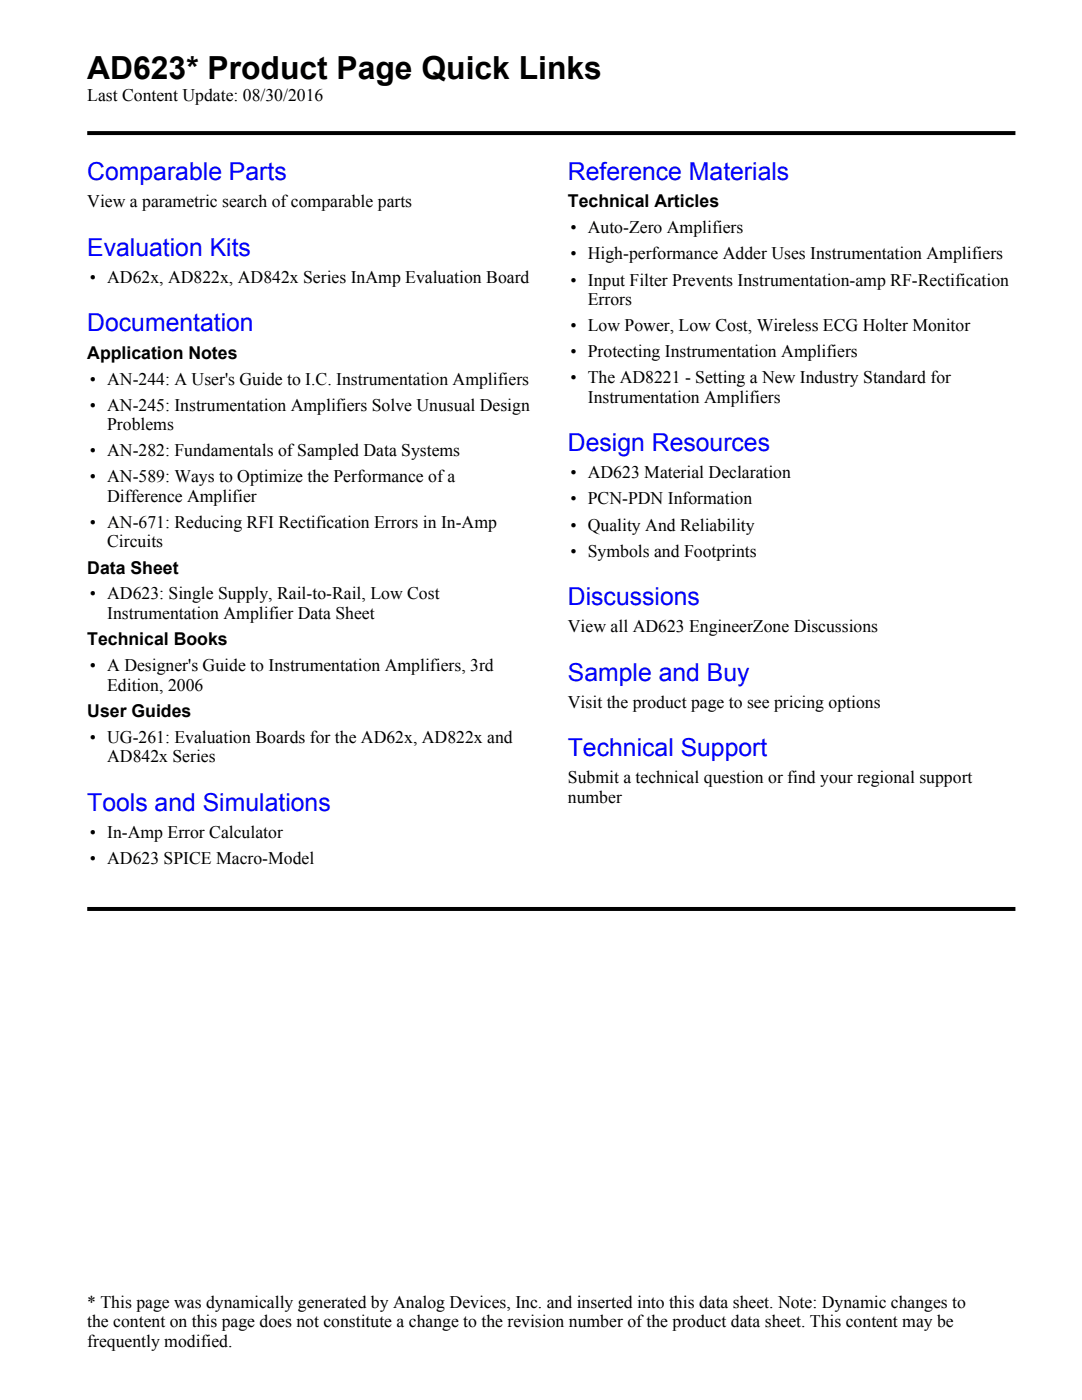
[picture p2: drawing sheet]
<svg xmlns="http://www.w3.org/2000/svg" width="216mm" height="279mm" viewBox="0 0 216 279" stroke-linecap="round" stroke-linejoin="round" font-family="sans-serif">
<defs><g id="words">
<text font-size="6.3" x="17.4" y="15.9">AD623* Product Page Quick Links</text>
<g font-size="4.9" fill="#00f">
<text x="17.4" y="36">Comparable Parts</text>
<text x="113.3" y="36">Reference Materials</text>
<text x="17.4" y="51">Evaluation Kits</text>
<text x="17.4" y="66.1">Documentation</text>
<text x="113.3" y="90">Design Resources</text>
<text x="113.3" y="120.7">Discussions</text>
<text x="113.3" y="135.8">Sample and Buy</text>
<text x="113.3" y="150.9">Technical Support</text>
<text x="17.4" y="161.8">Tools and Simulations</text>
</g>
<g font-size="3.5">
<text x="17.4" y="20.2">Last Content Update: 08/30/2016</text>
<text x="17.4" y="41.4">View a parametric search of comparable parts</text>
<text x="113.3" y="41.4">Technical Articles</text>
<text x="113.8" y="46.6">• Auto-Zero Amplifiers</text>
<text x="113.8" y="51.8">• High-performance Adder Uses Instrumentation Amplifiers</text>
<text x="17.9" y="56.5">• AD62x, AD822x, AD842x Series InAmp Evaluation Board</text>
<text x="113.8" y="57">• Input Filter Prevents Instrumentation-amp RF-Rectification</text>
<text x="117.3" y="60.9">Errors</text>
<text x="17.4" y="71.6">Application Notes</text>
<text x="113.8" y="66.1">• Low Power, Low Cost, Wireless ECG Holter Monitor</text>
<text x="113.8" y="71.3">• Protecting Instrumentation Amplifiers</text>
<text x="17.9" y="76.7">• AN-244: A User's Guide to I.C. Instrumentation Amplifiers</text>
<text x="113.8" y="76.5">• The AD8221 - Setting a New Industry Standard for</text>
<text x="17.9" y="81.9">• AN-245: Instrumentation Amplifiers Solve Unusual Design</text>
<text x="117.3" y="80.4">Instrumentation Amplifiers</text>
<text x="21.4" y="85.8">Problems</text>
<text x="17.9" y="91">• AN-282: Fundamentals of Sampled Data Systems</text>
<text x="113.8" y="95.5">• AD623 Material Declaration</text>
<text x="17.9" y="96.2">• AN-589: Ways to Optimize the Performance of a</text>
<text x="21.4" y="100.1">Difference Amplifier</text>
<text x="113.8" y="100.7">• PCN-PDN Information</text>
<text x="17.9" y="105.3">• AN-671: Reducing RFI Rectification Errors in In-Amp</text>
<text x="113.8" y="105.9">• Quality And Reliability</text>
<text x="21.4" y="109.2">Circuits</text>
<text x="113.8" y="111.1">• Symbols and Footprints</text>
<text x="17.4" y="114.5">Data Sheet</text>
<text x="17.9" y="119.6">• AD623: Single Supply, Rail-to-Rail, Low Cost</text>
<text x="21.4" y="123.5">Instrumentation Amplifier Data Sheet</text>
<text x="17.4" y="128.8">Technical Books</text>
<text x="113.3" y="126.2">View all AD623 EngineerZone Discussions</text>
<text x="17.9" y="133.9">• A Designer's Guide to Instrumentation Amplifiers, 3rd</text>
<text x="21.4" y="137.8">Edition, 2006</text>
<text x="17.4" y="143.1">User Guides</text>
<text x="113.3" y="141.2">Visit the product page to see pricing options</text>
<text x="17.9" y="148.2">• UG-261: Evaluation Boards for the AD62x, AD822x and</text>
<text x="21.4" y="152.1">AD842x Series</text>
<text x="113.3" y="156.3">Submit a technical question or find your regional support</text>
<text x="113.3" y="160.2">number</text>
<text x="17.9" y="167.2">• In-Amp Error Calculator</text>
<text x="17.9" y="172.4">• AD623 SPICE Macro-Model</text>
<text x="17.4" y="261">* This page was dynamically generated by Analog Devices, Inc. and inserted into this data sheet. Note: Dynamic changes to</text>
<text x="17.4" y="264.8">the content on this page does not constitute a change to the revision number of the product data sheet. This content may be</text>
<text x="17.4" y="268.7">frequently modified.</text>
</g>
</g></defs>
<g fill="#000">
<path d="M17.4 26.2h92.4l.4 .8h-92.8zM109.8 26.2h92.8v.8h-92.4z"/>
<path d="M17.4 181h92.4l.4 .8h-92.8zM109.8 181h92.8v.8h-92.4z"/>
</g>
<use href="#words"/>
</svg>
